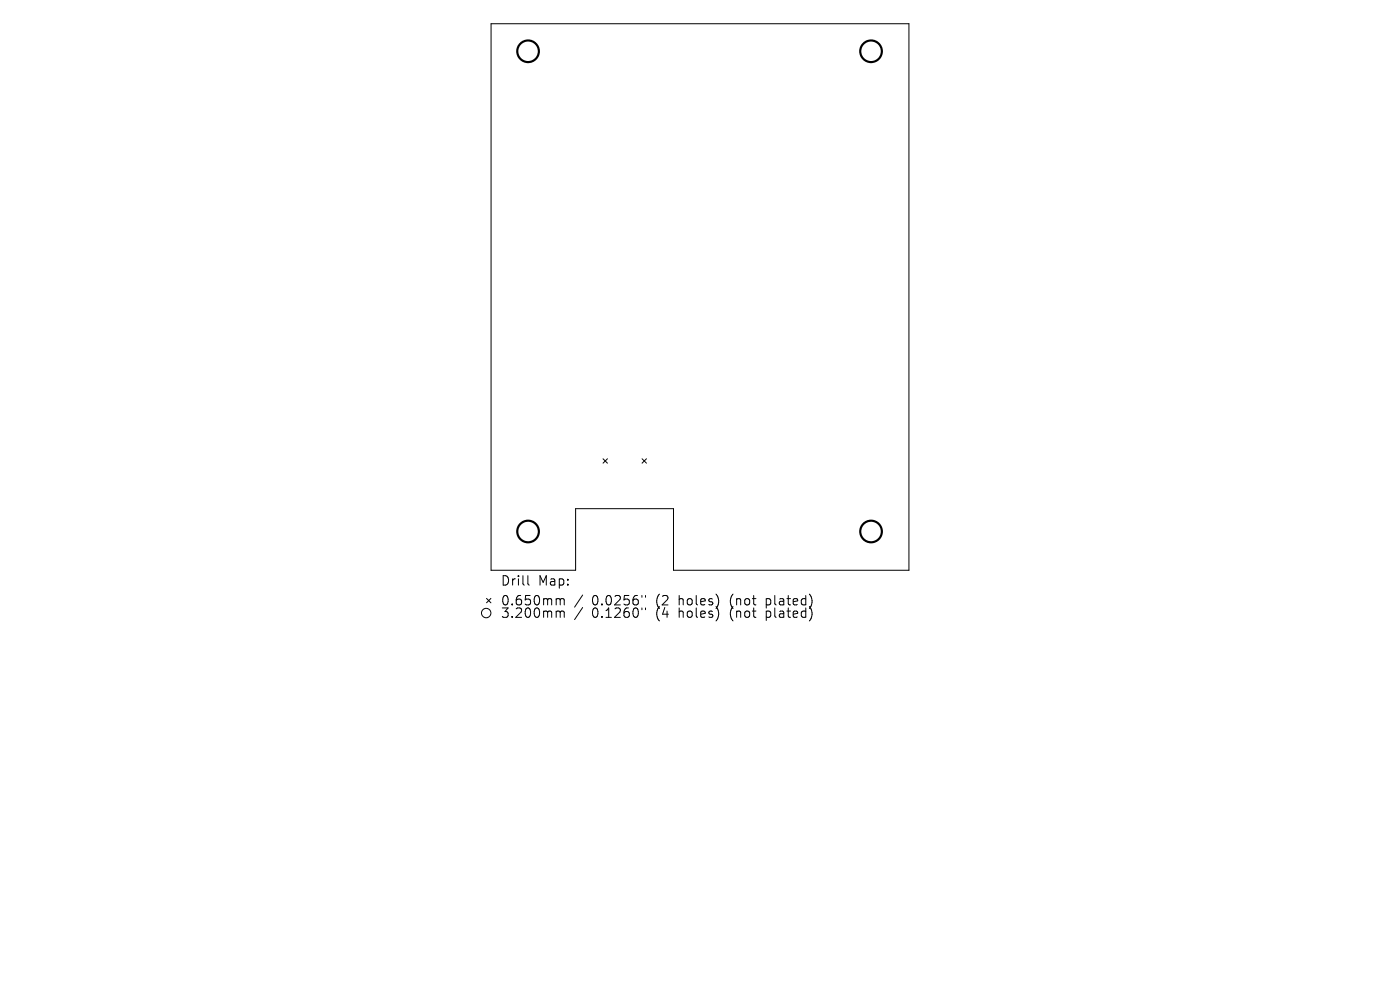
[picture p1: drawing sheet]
<svg xmlns="http://www.w3.org/2000/svg" width="297mm" height="210mm" viewBox="0 0 297 210" stroke-linecap="round" stroke-linejoin="round" font-family="sans-serif">
<defs><g id="words">
<g font-size="2.8">
<text x="106.1" y="124.5">Drill</text>
<text x="114.2" y="124.5">Map:</text>
<text x="106.1" y="128.7">0.650mm</text>
<text x="106.1" y="131.3">3.200mm</text>
<text x="125.6" y="128.7">0.0256&quot;</text>
<text x="125.6" y="131.3">0.1260&quot;</text>
<text x="139.3" y="128.7">(2</text>
<text x="139.3" y="131.3">(4</text>
<text x="144.3" y="128.7">holes)</text>
<text x="144.3" y="131.3">holes)</text>
<text x="155.3" y="128.7">(not</text>
<text x="155.3" y="131.3">(not</text>
<text x="163.2" y="128.7">plated)</text>
<text x="163.2" y="131.3">plated)</text>
</g>
</g></defs>
<g fill="none" stroke="#000" stroke-width=".21">
<path d="M104.2 5h88.6v116h-49.9v-13.1h-20.8v13.1h-17.9zM127.9 97.3l1 1M128.9 97.3l-1 1M136.2 97.3l.9 1M137.1 97.3l-.9 1M103.2 126.9l.9 1M104.1 126.9l-.9 1M112 122.1v1.7l.3 .3M118.3 127h.3l.2 .3M118.3 129.6h.3l.2 .3M118.8 127.3l.3-.3 .5 .1 .1 1.2M118.8 127.3v1"/>
<path d="M118.8 129.9v1.1M118.8 129.9l.3-.3 .5 .1 .1 1.3M123.6 126.2l-1.7 2.6M123.6 128.9l-1.7 2.5M136.2 126.3v.4M136.2 129v.3M136.9 126.3v.4M136.9 129v.3"/>
<circle cx="103.1" cy="130" r="1"/>
</g>
<g fill="none" stroke="#000" stroke-width=".46">
<circle cx="112" cy="10.9" r="2.29"/>
<circle cx="184.8" cy="10.9" r="2.29"/>
<circle cx="112" cy="112.7" r="2.29"/>
<circle cx="184.8" cy="112.7" r="2.29"/>
</g>
<use href="#words"/>
</svg>
